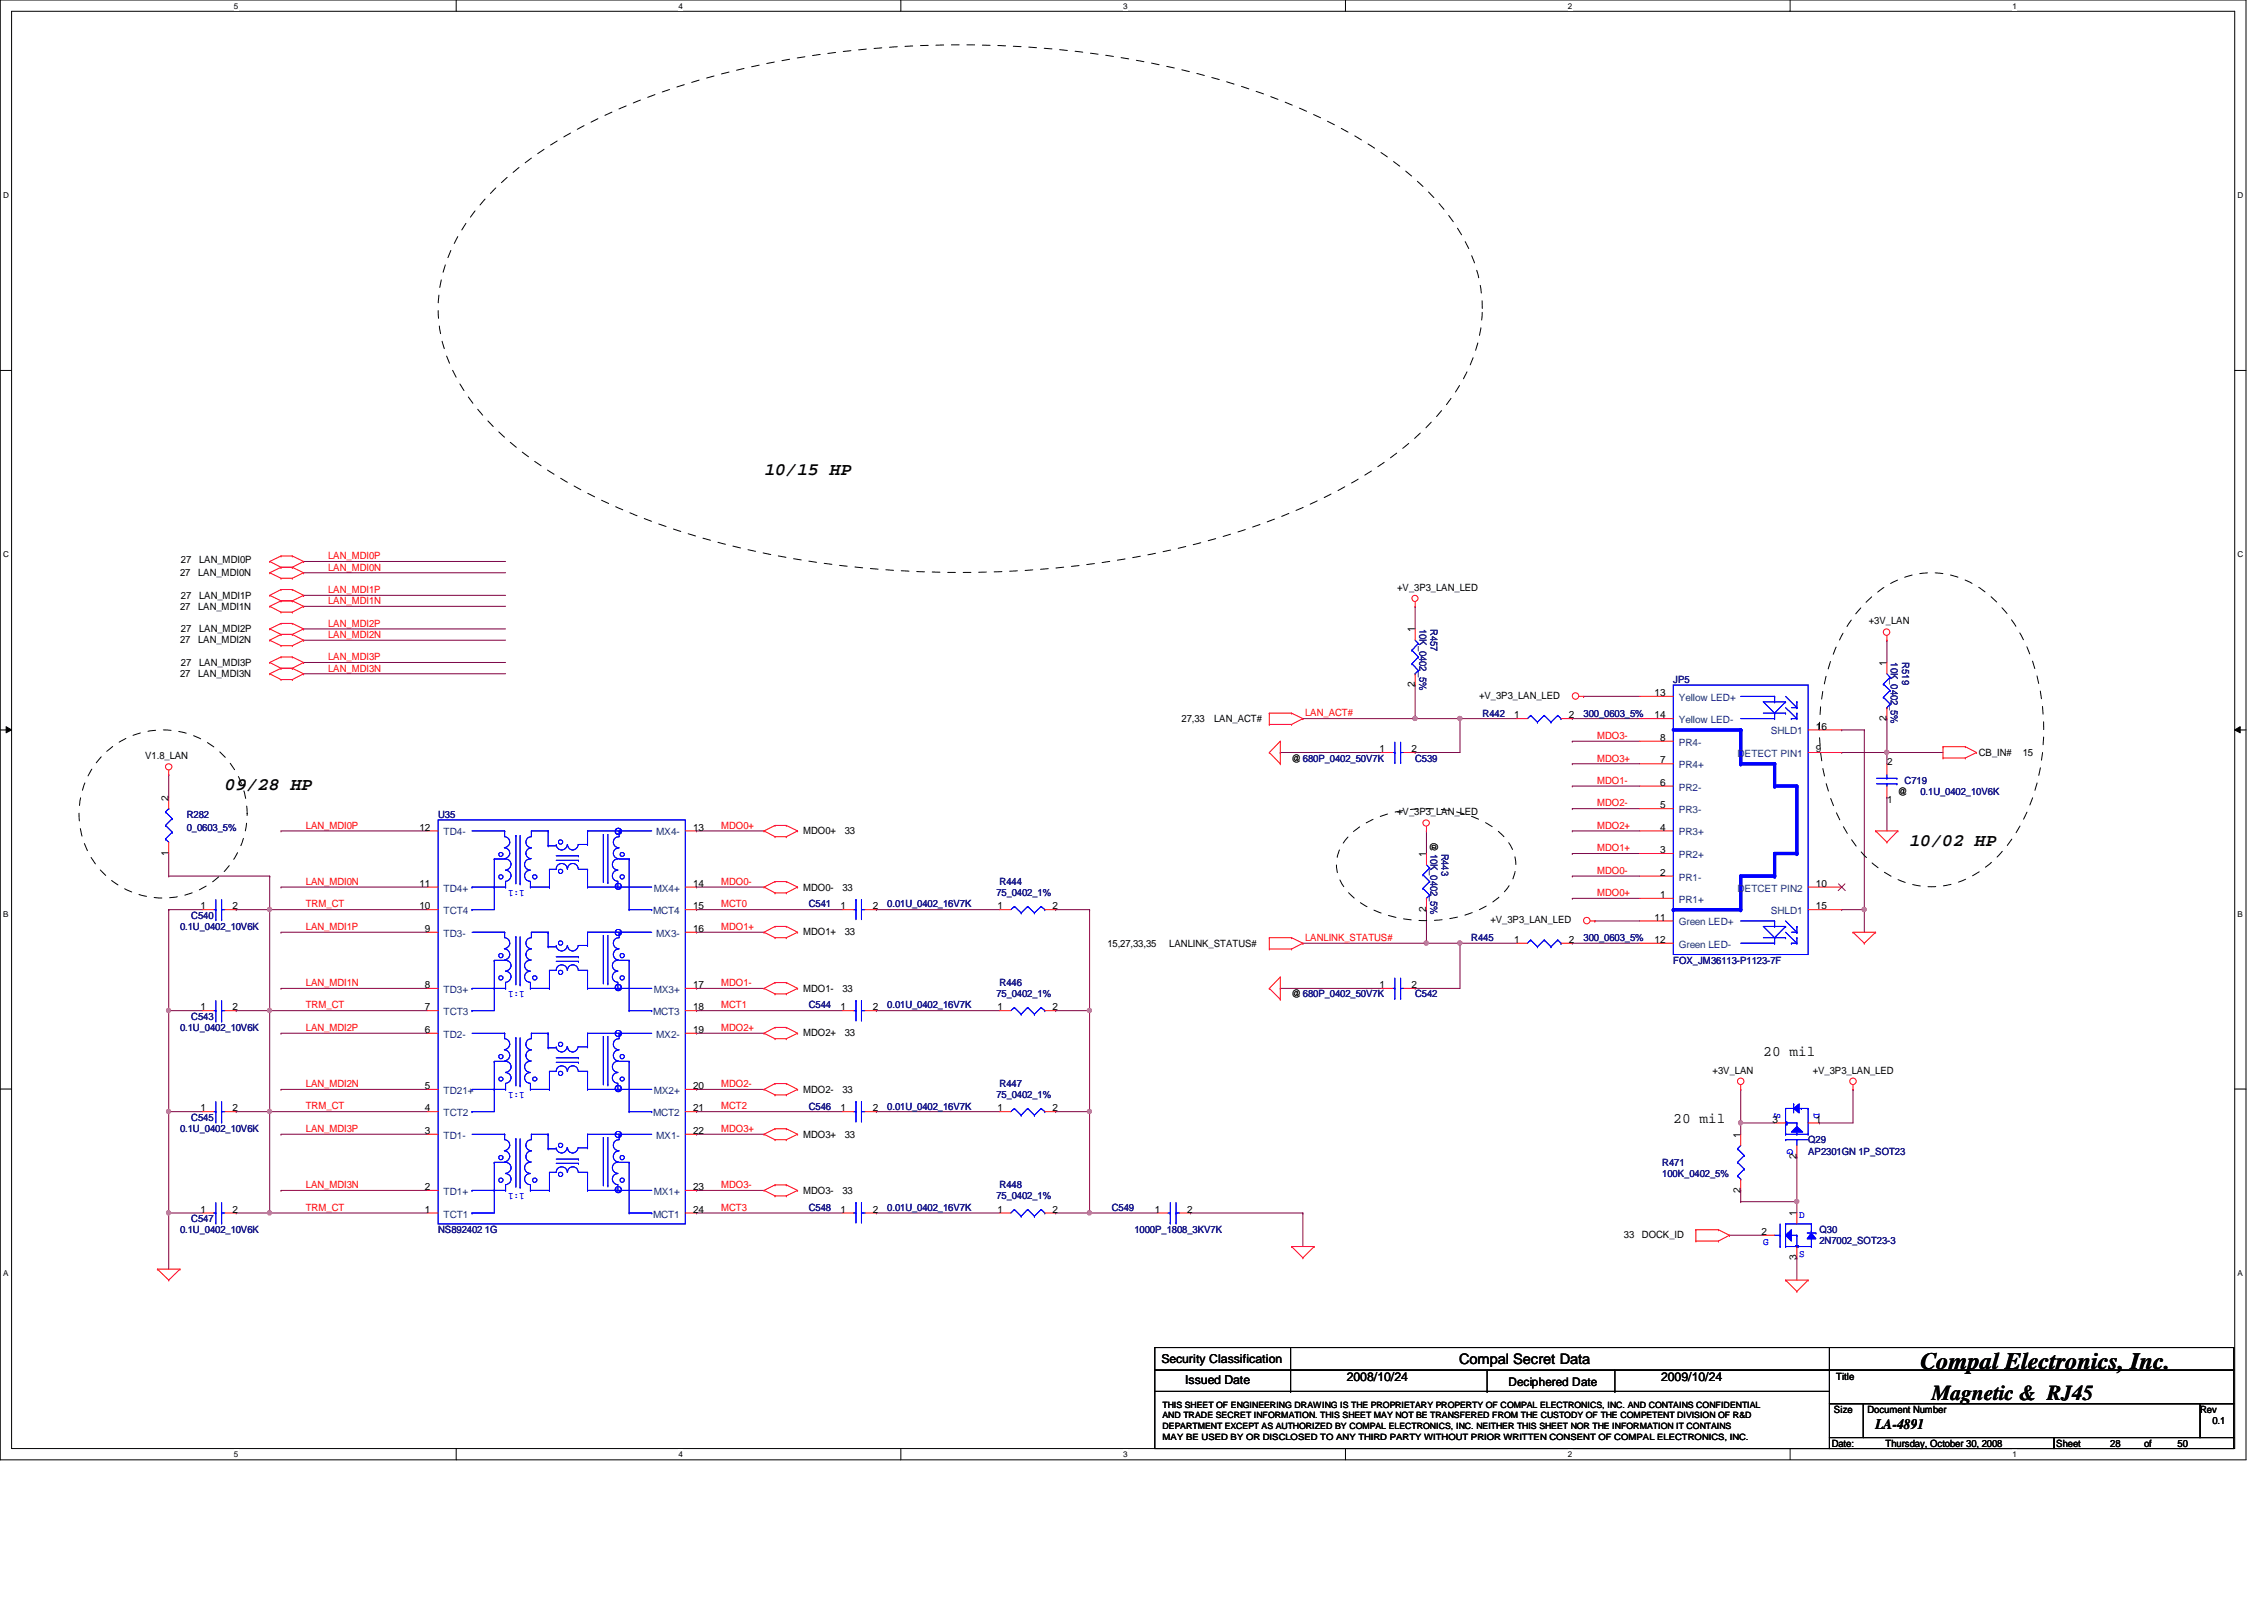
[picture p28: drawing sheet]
<svg xmlns="http://www.w3.org/2000/svg" width="297mm" height="210mm" viewBox="0 0 297 210" stroke-linecap="round" stroke-linejoin="round" font-family="sans-serif">
<defs><g id="words">
<text font-size="3.1" x="252" y="179.6">Compal Electronics, Inc.</text>
<text font-size="2.8" x="253.4" y="183.7">Magnetic &amp; RJ45</text>
<g font-size="2.3">
<text x="100.2" y="62.4">10/15 HP</text>
<text x="29.5" y="103.6">09/28 HP</text>
<text x="250.5" y="111">10/02 HP</text>
</g>
<g font-size="1.9">
<text x="231.3" y="138.5">20 mil</text>
<text x="219.5" y="147.3">20 mil</text>
<text x="191.4" y="178.9">Compal Secret Data</text>
<text x="246.1" y="187.4">LA-4891</text>
</g>
<g font-size="1.6">
<text x="152.4" y="178.8">Security Classification</text>
<text x="155.5" y="181.6">Issued Date</text>
<text x="176.7" y="181.2">2008/10/24</text>
<text x="197.9" y="181.8">Deciphered Date</text>
<text x="217.9" y="181.2">2009/10/24</text>
</g>
<g font-size="1.3">
<text x="23.6" y="75.6">27</text>
<text x="23.7" y="73.8">27</text>
<text x="26" y="75.6">LAN_MDI0N</text>
<text x="26.1" y="73.8">LAN_MDI0P</text>
<text x="183.3" y="77.5">+V_3P3_LAN_LED</text>
<text x="23.6" y="80">27</text>
<text x="23.7" y="78.5">27</text>
<text x="23.7" y="83">27</text>
<text x="26" y="80">LAN_MDI1N</text>
<text x="26.1" y="78.5">LAN_MDI1P</text>
<text x="26.1" y="83">LAN_MDI2P</text>
<text x="185.6" y="83" transform="rotate(-90 185.6 83)">1</text>
<text x="245.2" y="81.9">+3V_LAN</text>
<text x="23.6" y="84.4">27</text>
<text x="23.6" y="88.9">27</text>
<text x="23.7" y="87.4">27</text>
<text x="26" y="84.4">LAN_MDI2N</text>
<text x="26" y="88.9">LAN_MDI3N</text>
<text x="26.1" y="87.4">LAN_MDI3P</text>
<text x="247.5" y="87.4" transform="rotate(-90 247.5 87.4)">1</text>
<text x="155" y="94.7">27,33</text>
<text x="159.3" y="94.7">LAN_ACT#</text>
<text x="185.6" y="90.2" transform="rotate(-90 185.6 90.2)">2</text>
<text x="194.1" y="91.7">+V_3P3_LAN_LED</text>
<text x="198.7" y="94.2">1</text>
<text x="205.8" y="94.2">2</text>
<text x="217.1" y="94.2">14</text>
<text x="217.1" y="91.3">13</text>
<text x="238.2" y="95.7">16</text>
<text x="247.5" y="94.6" transform="rotate(-90 247.5 94.6)">2</text>
<text x="19" y="99.6">V1.8_LAN</text>
<text x="169.5" y="99.9">@680P_0402_50V7K</text>
<text x="181" y="98.7">1</text>
<text x="185.2" y="98.7">2</text>
<text x="217.8" y="100.2">7</text>
<text x="217.8" y="97.2">8</text>
<text x="238.2" y="98.7">9</text>
<text x="247.6" y="100.3">2</text>
<text x="259.6" y="99.1">CB_IN#</text>
<text x="265.4" y="99.1">15</text>
<text x="22.1" y="105.1" transform="rotate(-90 22.1 105.1)">2</text>
<text x="183.3" y="107">+V_3P3_LAN_LED</text>
<text x="217.8" y="106">5</text>
<text x="217.8" y="103.1">6</text>
<text x="247.6" y="105.3">1</text>
<text x="249" y="104.3">@</text>
<text x="22.1" y="112.3" transform="rotate(-90 22.1 112.3)">1</text>
<text x="55" y="109">12</text>
<text x="90.9" y="109">13</text>
<text x="105.4" y="109.5">MDO0+</text>
<text x="110.8" y="109.5">33</text>
<text x="187.1" y="112.4" transform="rotate(-90 187.1 112.4)">1</text>
<text x="187.7" y="110.5" transform="rotate(90 187.7 110.5)">@10K_0402_5%</text>
<text x="217.8" y="111.9">3</text>
<text x="217.8" y="109">4</text>
<text x="26.3" y="119.3">1</text>
<text x="30.5" y="119.3">2</text>
<text x="55" y="119.3">10</text>
<text x="55" y="116.3">11</text>
<text x="90.9" y="116.3">14</text>
<text x="90.9" y="119.3">15</text>
<text x="105.4" y="116.8">MDO0-</text>
<text x="110.3" y="119.3">1</text>
<text x="110.5" y="116.8">33</text>
<text x="114.5" y="119.3">2</text>
<text x="130.9" y="119.3">1</text>
<text x="138.1" y="119.3">2</text>
<text x="187.1" y="119.6" transform="rotate(-90 187.1 119.6)">2</text>
<text x="217.8" y="114.9">2</text>
<text x="217.8" y="117.8">1</text>
<text x="238.2" y="119.3">15</text>
<text x="238.2" y="116.3">10</text>
<text x="55.7" y="122.3">9</text>
<text x="90.9" y="122.3">16</text>
<text x="105.4" y="122.7">MDO1+</text>
<text x="110.8" y="122.7">33</text>
<text x="145.3" y="124.2">15,27,33,35</text>
<text x="153.4" y="124.2">LANLINK_STATUS#</text>
<text x="195.5" y="121.1">+V_3P3_LAN_LED</text>
<text x="198.7" y="123.7">1</text>
<text x="205.8" y="123.7">2</text>
<text x="217.1" y="123.7">12</text>
<text x="217.1" y="120.8">11</text>
<text x="55.7" y="129.6">8</text>
<text x="90.9" y="129.6">17</text>
<text x="105.4" y="130.1">MDO1-</text>
<text x="110.5" y="130.1">33</text>
<text x="169.5" y="130.9">@680P_0402_50V7K</text>
<text x="181" y="129.6">1</text>
<text x="185.2" y="129.6">2</text>
<text x="26.3" y="132.5">1</text>
<text x="30.5" y="132.5">2</text>
<text x="55.7" y="135.5">6</text>
<text x="55.7" y="132.5">7</text>
<text x="90.9" y="132.5">18</text>
<text x="90.9" y="135.5">19</text>
<text x="105.4" y="136">MDO2+</text>
<text x="110.3" y="132.5">1</text>
<text x="110.8" y="136">33</text>
<text x="114.5" y="132.5">2</text>
<text x="130.9" y="132.5">1</text>
<text x="138.1" y="132.5">2</text>
<text x="55.7" y="142.9">5</text>
<text x="90.9" y="142.9">20</text>
<text x="105.4" y="143.3">MDO2-</text>
<text x="110.5" y="143.3">33</text>
<text x="224.7" y="140.8">+3V_LAN</text>
<text x="237.8" y="140.8">+V_3P3_LAN_LED</text>
<text x="26.3" y="145.8">1</text>
<text x="30.5" y="145.8">2</text>
<text x="55.7" y="148.8">3</text>
<text x="55.7" y="145.8">4</text>
<text x="90.9" y="145.8">21</text>
<text x="90.9" y="148.8">22</text>
<text x="105.4" y="149.3">MDO3+</text>
<text x="110.3" y="145.8">1</text>
<text x="110.8" y="149.3">33</text>
<text x="114.5" y="145.8">2</text>
<text x="130.9" y="145.8">1</text>
<text x="138.1" y="145.8">2</text>
<text x="228.3" y="149.3" transform="rotate(-90 228.3 149.3)">1</text>
<text x="232.5" y="147.3">3</text>
<text x="238.2" y="147.3">1</text>
<text x="235.7" y="152.1" transform="rotate(-90 235.7 152.1)">2</text>
<text x="26.3" y="159.1">1</text>
<text x="30.5" y="159.1">2</text>
<text x="55.7" y="159.1">1</text>
<text x="55.7" y="156.1">2</text>
<text x="90.9" y="156.1">23</text>
<text x="90.9" y="159.1">24</text>
<text x="105.4" y="156.6">MDO3-</text>
<text x="110.3" y="159.1">1</text>
<text x="110.5" y="156.6">33</text>
<text x="114.5" y="159.1">2</text>
<text x="130.9" y="159.1">1</text>
<text x="138.1" y="159.1">2</text>
<text x="151.5" y="159.1">1</text>
<text x="155.7" y="159.1">2</text>
<text x="228.3" y="156.5" transform="rotate(-90 228.3 156.5)">2</text>
<text x="235.7" y="159.6" transform="rotate(-90 235.7 159.6)">1</text>
<text x="213.1" y="162.3">33</text>
<text x="215.4" y="162.3">DOCK_ID</text>
<text x="231.1" y="162">2</text>
<text x="235.7" y="165.3" transform="rotate(-90 235.7 165.3)">3</text>
<text x="240.6" y="185.3">Size</text>
<text x="240.9" y="181.1">Title</text>
<text x="245" y="185.3">Document Number</text>
<text x="288.7" y="185.3">Rev</text>
<text x="240.3" y="189.8">Date:</text>
<text x="247.4" y="189.8">Thursday, October 30, 2008</text>
<text x="269.8" y="189.8">Sheet</text>
<text x="276.9" y="189.8">28</text>
<text x="281.3" y="189.8">of</text>
<text x="285.7" y="189.8">50</text>
<text x="290.3" y="186.8">0.1</text>
</g>
<g font-size="1.3" fill="#f00">
<text x="43" y="74.8">LAN_MDI0N</text>
<text x="43" y="77.8">LAN_MDI1P</text>
<text x="43" y="73.4">LAN_MDI0P</text>
<text x="43" y="79.2">LAN_MDI1N</text>
<text x="43" y="82.2">LAN_MDI2P</text>
<text x="43" y="83.7">LAN_MDI2N</text>
<text x="43" y="86.6">LAN_MDI3P</text>
<text x="43" y="88.1">LAN_MDI3N</text>
<text x="171.2" y="94">LAN_ACT#</text>
<text x="209.5" y="99.9">MDO3+</text>
<text x="209.5" y="96.9">MDO3-</text>
<text x="209.5" y="102.8">MDO1-</text>
<text x="209.5" y="105.8">MDO2-</text>
<text x="40.1" y="108.7">LAN_MDI0P</text>
<text x="94.6" y="108.7">MDO0+</text>
<text x="209.5" y="111.7">MDO1+</text>
<text x="209.5" y="108.7">MDO2+</text>
<text x="40.1" y="119">TRM_CT</text>
<text x="40.1" y="116.1">LAN_MDI0N</text>
<text x="94.6" y="119">MCT0</text>
<text x="94.6" y="116.1">MDO0-</text>
<text x="209.5" y="117.6">MDO0+</text>
<text x="209.5" y="114.6">MDO0-</text>
<text x="40.1" y="122">LAN_MDI1P</text>
<text x="94.6" y="122">MDO1+</text>
<text x="171.2" y="123.4">LANLINK_STATUS#</text>
<text x="40.1" y="129.4">LAN_MDI1N</text>
<text x="94.6" y="129.4">MDO1-</text>
<text x="40.1" y="132.3">TRM_CT</text>
<text x="40.1" y="135.3">LAN_MDI2P</text>
<text x="94.6" y="132.3">MCT1</text>
<text x="94.6" y="135.3">MDO2+</text>
<text x="40.1" y="142.6">LAN_MDI2N</text>
<text x="94.6" y="142.6">MDO2-</text>
<text x="40.1" y="145.5">TRM_CT</text>
<text x="40.1" y="148.5">LAN_MDI3P</text>
<text x="94.6" y="145.5">MCT2</text>
<text x="94.6" y="148.5">MDO3+</text>
<text x="40.1" y="155.9">LAN_MDI3N</text>
<text x="94.6" y="155.9">MDO3-</text>
<text x="40.1" y="158.8">TRM_CT</text>
<text x="94.6" y="158.8">MCT3</text>
</g>
<g font-size="1.3" fill="#000080">
<text x="186.2" y="82.5" transform="rotate(90 186.2 82.5)">10K_0402_5%</text>
<text x="187.7" y="82.5" transform="rotate(90 187.7 82.5)">R457</text>
<text x="219.5" y="89.6">JP5</text>
<text x="248.1" y="86.9" transform="rotate(90 248.1 86.9)">10K_0402_5%</text>
<text x="249.6" y="86.9" transform="rotate(90 249.6 86.9)">R519</text>
<text x="194.5" y="94">R442</text>
<text x="207.8" y="94">300_0603_5%</text>
<text x="185.7" y="99.9">C539</text>
<text x="24.5" y="107.3">R282</text>
<text x="57.5" y="107.3">U35</text>
<text x="249.9" y="102.8">C719</text>
<text x="252" y="104.3">0.1U_0402_10V6K</text>
<text x="24.5" y="109.1">0_0603_5%</text>
<text x="189.1" y="112" transform="rotate(90 189.1 112)">R443</text>
<text x="106.1" y="119">C541</text>
<text x="116.4" y="119">0.01U_0402_16V7K</text>
<text x="130.7" y="117.6">75_0402_1%</text>
<text x="131.1" y="116.1">R444</text>
<text x="23.6" y="122">0.1U_0402_10V6K</text>
<text x="25.1" y="120.5">C540</text>
<text x="193" y="123.5">R445</text>
<text x="207.8" y="123.5">300_0603_5%</text>
<text x="130.7" y="130.9">75_0402_1%</text>
<text x="131.1" y="129.4">R446</text>
<text x="185.7" y="130.9">C542</text>
<text x="219.5" y="126.4">FOX_JM36113-P1123-7F</text>
<text x="23.6" y="135.3">0.1U_0402_10V6K</text>
<text x="25.1" y="133.8">C543</text>
<text x="106.1" y="132.3">C544</text>
<text x="116.4" y="132.3">0.01U_0402_16V7K</text>
<text x="131.1" y="142.6">R447</text>
<text x="23.6" y="148.5">0.1U_0402_10V6K</text>
<text x="25.1" y="147">C545</text>
<text x="106.1" y="145.6">C546</text>
<text x="116.4" y="145.6">0.01U_0402_16V7K</text>
<text x="130.7" y="144.1">75_0402_1%</text>
<text x="237.2" y="150">Q29</text>
<text x="131.1" y="155.9">R448</text>
<text x="218.1" y="153">R471</text>
<text x="218.1" y="154.4">100K_0402_5%</text>
<text x="237.2" y="151.5">AP2301GN 1P_SOT23</text>
<text x="23.6" y="161.8">0.1U_0402_10V6K</text>
<text x="25.1" y="160.3">C547</text>
<text x="57.5" y="161.8">NS892402 1G</text>
<text x="106.1" y="158.8">C548</text>
<text x="116.4" y="158.8">0.01U_0402_16V7K</text>
<text x="130.7" y="157.4">75_0402_1%</text>
<text x="145.9" y="158.8">C549</text>
<text x="148.8" y="161.8">1000P_1808_3KV7K</text>
<text x="238.7" y="161.8">Q30</text>
<text x="238.7" y="163.2">2N7002_SOT23-3</text>
</g>
<g font-size="1.3" fill="#004080">
<text x="220.3" y="94.9">Yellow LED-</text>
<text x="220.3" y="91.9">Yellow LED+</text>
<text x="220.3" y="100.8">PR4+</text>
<text x="220.3" y="97.8">PR4-</text>
<text x="228" y="99.3">DETECT PIN1</text>
<text x="232.3" y="96.4">SHLD1</text>
<text x="220.3" y="106.7">PR3-</text>
<text x="220.3" y="103.7">PR2-</text>
<text x="58.2" y="109.6">TD4-</text>
<text x="86.1" y="109.6">MX4-</text>
<text x="220.3" y="112.6">PR2+</text>
<text x="220.3" y="109.6">PR3+</text>
<text x="58.2" y="119.9">TCT4</text>
<text x="58.2" y="117">TD4+</text>
<text x="85.7" y="119.9">MCT4</text>
<text x="85.8" y="117">MX4+</text>
<text x="220.3" y="115.5">PR1-</text>
<text x="220.3" y="118.4">PR1+</text>
<text x="228" y="117">DETCET PIN2</text>
<text x="232.3" y="119.9">SHLD1</text>
<text x="58.2" y="122.9">TD3-</text>
<text x="86.1" y="122.9">MX3-</text>
<text x="220.3" y="124.3">Green LED-</text>
<text x="220.3" y="121.4">Green LED+</text>
<text x="58.2" y="130.3">TD3+</text>
<text x="85.8" y="130.3">MX3+</text>
<text x="58.2" y="136.1">TD2-</text>
<text x="58.2" y="133.2">TCT3</text>
<text x="85.7" y="133.2">MCT3</text>
<text x="86.1" y="136.1">MX2-</text>
<text x="58.2" y="143.5">TD21+</text>
<text x="85.8" y="143.5">MX2+</text>
<text x="58.2" y="149.4">TD1-</text>
<text x="58.2" y="146.4">TCT2</text>
<text x="85.7" y="146.4">MCT2</text>
<text x="86.1" y="149.4">MX1-</text>
<text x="58.2" y="159.7">TCT1</text>
<text x="58.2" y="156.8">TD1+</text>
<text x="85.7" y="159.7">MCT1</text>
<text x="85.8" y="156.8">MX1+</text>
</g>
<g font-size="1.3" fill="#00f">
<text x="68.8" y="116.8" transform="rotate(180 68.8 116.8)">1:1</text>
<text x="68.8" y="130" transform="rotate(180 68.8 130)">1:1</text>
<text x="68.8" y="143.3" transform="rotate(180 68.8 143.3)">1:1</text>
<text x="232.8" y="146" transform="rotate(90 232.8 146)">S</text>
<text x="238" y="146" transform="rotate(90 238 146)">D</text>
<text x="234.5" y="150.7" transform="rotate(90 234.5 150.7)">G</text>
<text x="68.8" y="156.5" transform="rotate(180 68.8 156.5)">1:1</text>
<text x="236" y="159.7">D</text>
<text x="231.3" y="163.3">G</text>
<text x="236" y="164.9">S</text>
</g>
<g font-size="1.1">
<text x="30.7" y="1.1">5</text>
<text x="89" y="1.1">4</text>
<text x="147.4" y="1.1">3</text>
<text x="205.7" y="1.1">2</text>
<text x="264" y="1.1">1</text>
<text x=".4" y="26">D</text>
<text x="293.6" y="26">D</text>
<text x=".4" y="73.1">C</text>
<text x="293.6" y="73.1">C</text>
<text x=".4" y="120.3">B</text>
<text x="293.6" y="120.3">B</text>
<text x=".4" y="167.4">A</text>
<text x="293.6" y="167.4">A</text>
<text x="152.5" y="184.7">THIS SHEET OF ENGINEERING DRAWING IS THE PROPRIETARY PROPERTY OF COMPAL ELECTRONICS, INC. AND CONTAINS CONFIDENTIAL</text>
<text x="30.7" y="191.2">5</text>
<text x="89" y="191.2">4</text>
<text x="147.4" y="191.2">3</text>
<text x="152.5" y="187.5">DEPARTMENT EXCEPT AS AUTHORIZED BY COMPAL ELECTRONICS, INC. NEITHER THIS SHEET NOR THE INFORMATION IT CONTAINS</text>
<text x="152.5" y="188.8">MAY BE USED BY OR DISCLOSED TO ANY THIRD PARTY WITHOUT PRIOR WRITTEN CONSENT OF COMPAL ELECTRONICS, INC.</text>
<text x="152.5" y="186.1">AND TRADE SECRET INFORMATION. THIS SHEET MAY NOT BE TRANSFERED FROM THE CUSTODY OF THE COMPETENT DIVISION OF R&amp;D</text>
<text x="205.7" y="191.2">2</text>
<text x="264" y="191.2">1</text>
</g>
</g></defs>
<path d="M0 0h294.7v191.5h-294.7zM1.5 1.5h291.7v188.5h-291.7z" fill="none" stroke="#000" stroke-width=".13"/>
<g fill="#fff">
<path d="M30.7 .2h.6v1.2h-.6z"/>
<path d="M30.7 190.2h.6v1.2h-.6z"/>
</g>
<path d="M59.9 0v1.5M59.9 190v1.5" fill="none" stroke="#000" stroke-width=".13"/>
<g fill="#fff">
<path d="M89 .2h.6v1.2h-.6z"/>
<path d="M89 190.2h.6v1.2h-.6z"/>
</g>
<path d="M118.2 0v1.5M118.2 190v1.5" fill="none" stroke="#000" stroke-width=".13"/>
<g fill="#fff">
<path d="M147.4 .2h.6v1.2h-.6z"/>
<path d="M147.4 190.2h.6v1.2h-.6z"/>
</g>
<path d="M176.5 0v1.5M176.5 190v1.5" fill="none" stroke="#000" stroke-width=".13"/>
<g fill="#fff">
<path d="M205.7 .2h.6v1.2h-.6z"/>
<path d="M205.7 190.2h.6v1.2h-.6z"/>
</g>
<path d="M234.9 0v1.5M234.9 190v1.5" fill="none" stroke="#000" stroke-width=".13"/>
<g fill="#fff">
<path d="M264 .2h.6v1.2h-.6z"/>
<path d="M264 190.2h.6v1.2h-.6z"/>
<path d="M.4 25h.8v1.2h-.8z"/>
<path d="M293.6 25h.7v1.2h-.7z"/>
<path d="M.4 72.1h.8v1.2h-.8z"/>
<path d="M293.6 72.1h.7v1.2h-.7z"/>
</g>
<path d="M0 48.6h1.5M293.2 48.6h1.5" fill="none" stroke="#000" stroke-width=".13"/>
<g fill="#fff">
<path d="M.4 119.3h.7v1.2h-.7z"/>
<path d="M293.6 119.3h.7v1.2h-.7z"/>
</g>
<path d="M0 95.8h1.5M.8 95.3l.7 .5-.7 .3zM293.2 95.8l.7-.5v.8zM293.2 95.8h1.5" fill="none" stroke="#000" stroke-width=".13"/>
<path d="M.8 95.3l.7 .5-.7 .3zM293.2 95.8l.7-.5v.8z" fill="#000"/>
<g fill="#fff">
<path d="M.4 166.4h.7v1.2h-.7z"/>
<path d="M293.6 166.4h.7v1.2h-.7z"/>
</g>
<path d="M0 142.9h1.5M293.2 142.9h1.5" fill="none" stroke="#000" stroke-width=".13"/>
<path d="M22.1 119.3h.1M22.1 119.3v26.5M22.1 132.6h.1M22.1 159.1h.1M22.1 159.1v7.4M22.1 159.1h4.5" fill="none" stroke="#800040" stroke-width=".13"/>
<circle cx="22.1" cy="132.6" r=".29" fill="#f0f"/>
<circle cx="22.1" cy="132.6" r=".29" fill="none" stroke="#f0f" stroke-width=".13"/>
<path d="M22.1 145.8h.1M22.1 145.8v13.3" fill="none" stroke="#800040" stroke-width=".13"/>
<circle cx="22.1" cy="159.1" r=".29" fill="#f0f"/>
<circle cx="22.1" cy="159.1" r=".29" fill="none" stroke="#f0f" stroke-width=".13"/>
<circle cx="22.1" cy="145.8" r=".29" fill="#f0f"/>
<circle cx="22.1" cy="145.8" r=".29" fill="none" stroke="#f0f" stroke-width=".13"/>
<path d="M22.1 119.3h.1M22.1 119.3h4.5M22.1 132.6h.1M22.1 132.6h4.5M22.1 145.8h.1M22.1 145.8h4.5M35.4 159.1h.1M35.4 159.1h20.6" fill="none" stroke="#800040" stroke-width=".13"/>
<circle cx="35.4" cy="159.1" r=".29" fill="#f0f"/>
<circle cx="35.4" cy="159.1" r=".29" fill="none" stroke="#f0f" stroke-width=".13"/>
<g fill="none" stroke="#800040" stroke-width=".13">
<path d="M185.7 98.7h.1M185.7 94.3h.1M185.7 94.3h5.9M191.6 94.3h.1M191.6 94.3v4.4h-5.9M241.6 95.8h.1M241.6 95.8h3M91.4 119.3h.1M91.4 119.3h19.1M35.4 132.6h.1M35.4 132.6h20.6M91.4 132.6h.1"/>
<path d="M91.4 132.6h19.1M35.4 145.8h.1M35.4 145.8h20.6M91.4 159.1h.1M91.4 145.8h.1M91.4 145.8h19.1M91.4 159.1h19.1"/>
</g>
<circle cx="185.6" cy="94.2" r=".29" fill="#f0f"/>
<circle cx="185.6" cy="94.2" r=".29" fill="none" stroke="#f0f" stroke-width=".13"/>
<g fill="none" stroke="#800040" stroke-width=".13">
<path d="M168 98.7h.1M168 98.7h13.3M206.3 94.3h.1M206.3 94.3h8.8M207.8 91.4h.1M207.8 91.4h7.3M206.3 112h.1M206.3 103.1h.1M206.3 117.9h.1M206.3 114.9h.1M206.3 112h8.8M206.3 103.1h8.8"/>
<path d="M206.3 117.9h8.8M206.3 114.9h8.8M244.6 119.3h.1M244.6 119.3v3"/>
</g>
<circle cx="244.6" cy="119.3" r=".29" fill="#f0f"/>
<circle cx="244.6" cy="119.3" r=".29" fill="none" stroke="#f0f" stroke-width=".13"/>
<path d="M191.6 94.3h.1M191.6 94.3h7.3M244.6 95.8h.1M244.6 95.8v23.5h-3M241.6 119.3h.1" fill="none" stroke="#800040" stroke-width=".13"/>
<circle cx="191.5" cy="94.2" r=".29" fill="#f0f"/>
<circle cx="191.5" cy="94.2" r=".29" fill="none" stroke="#f0f" stroke-width=".13"/>
<path d="M206.3 97.2h.1M206.3 97.2h8.8M206.3 106.1h.1M206.3 109h.1M206.3 100.2h.1M206.3 106.1h8.8M206.3 109h8.8M206.3 100.2h8.8M143 159.1h.1M143 145.8h.1M143 159.1h8.8M143 145.8v13.3" fill="none" stroke="#800040" stroke-width=".13"/>
<circle cx="142.9" cy="159.1" r=".29" fill="#f0f"/>
<circle cx="142.9" cy="159.1" r=".29" fill="none" stroke="#f0f" stroke-width=".13"/>
<circle cx="142.9" cy="145.8" r=".29" fill="#f0f"/>
<circle cx="142.9" cy="145.8" r=".29" fill="none" stroke="#f0f" stroke-width=".13"/>
<g fill="none" stroke="#800040" stroke-width=".13">
<path d="M138.5 119.3h.1M138.5 119.3h4.5M143 119.3h.1M143 119.3v26.5h-4.5M138.5 132.6h.1M138.5 132.6h4.5M143 132.6h.1M138.5 159.1h.1M138.5 145.8h.1M138.5 159.1h4.5M156.2 159.1h.1M156.2 159.1h14.7"/>
<path d="M170.9 159.1h.1M170.9 159.1v4.4"/>
</g>
<circle cx="142.9" cy="132.6" r=".29" fill="#f0f"/>
<circle cx="142.9" cy="132.6" r=".29" fill="none" stroke="#f0f" stroke-width=".13"/>
<g fill="none" stroke="#800040" stroke-width=".13">
<path d="M115 119.3h.1M115 119.3h16.1M115 132.6h.1M115 132.6h16.1M168 129.7h.1M168 129.7h13.3M191.6 123.7h.1M191.6 123.7h7.3M206.3 123.7h.1M206.3 123.7h8.8M115 145.8h.1M115 159.1h.1"/>
<path d="M115 145.8h16.1M115 159.1h16.1"/>
</g>
<circle cx="191.5" cy="123.7" r=".29" fill="#f0f"/>
<circle cx="191.5" cy="123.7" r=".29" fill="none" stroke="#f0f" stroke-width=".13"/>
<path d="M187.2 123.7h.1M187.2 123.7h4.4M191.6 123.7h.1M191.6 123.7v6M209.2 120.8h.1M209.2 120.8h5.9" fill="none" stroke="#800040" stroke-width=".13"/>
<circle cx="187.1" cy="123.7" r=".29" fill="#f0f"/>
<circle cx="187.1" cy="123.7" r=".29" fill="none" stroke="#f0f" stroke-width=".13"/>
<g fill="none" stroke="#800040" stroke-width=".13">
<path d="M185.7 79.5h.1M185.7 79.5v3M170.9 94.3h.1M185.7 89.9h.1M185.7 89.9v4.4h-14.8M35.4 119.3h.1M35.4 119.3h20.6M35.4 119.3v13.3M187.2 119.3h.1M187.2 109h.1M187.2 109v3M187.2 119.3v4.4h-16.3"/>
<path d="M35.4 132.6h.1M170.9 123.7h.1M185.7 129.7h.1M185.7 129.7h5.9"/>
</g>
<circle cx="35.4" cy="119.3" r=".29" fill="#f0f"/>
<circle cx="35.4" cy="119.3" r=".29" fill="none" stroke="#f0f" stroke-width=".13"/>
<circle cx="35.4" cy="132.6" r=".29" fill="#f0f"/>
<circle cx="35.4" cy="132.6" r=".29" fill="none" stroke="#f0f" stroke-width=".13"/>
<path d="M31 119.3h.1M31 119.3h4.4M31 132.6h.1M31 132.6h4.4v13.2M35.4 145.8h.1" fill="none" stroke="#800040" stroke-width=".13"/>
<circle cx="35.4" cy="145.8" r=".29" fill="#f0f"/>
<circle cx="35.4" cy="145.8" r=".29" fill="none" stroke="#f0f" stroke-width=".13"/>
<g fill="none" stroke="#800040" stroke-width=".13">
<path d="M247.6 98.7h.1M247.6 98.7h7.3M247.6 98.7v1.5M22.1 101.6h.1M22.1 114.9h.1M22.1 101.6v3M22.1 112v2.9M22.1 114.9h13.3M35.4 114.9h.1M35.4 119.3h.1M35.4 114.9v4.4M31 159.1h.1"/>
<path d="M31 145.8h.1M31 159.1h4.4M31 145.8h4.4v13.3M35.4 159.1h.1"/>
</g>
<circle cx="247.5" cy="98.7" r=".29" fill="#f0f"/>
<circle cx="247.5" cy="98.7" r=".29" fill="none" stroke="#f0f" stroke-width=".13"/>
<g fill="none" stroke="#800040" stroke-width=".13">
<path d="M39.8 75.1h.1M39.8 78.1h.1M39.8 79.5h.1M39.8 73.7h.1M39.8 75.1h26.5M39.8 78.1h26.5M39.8 79.5h26.5M39.8 73.7h26.5M39.8 82.5h.1M39.8 84h.1M39.8 86.9h.1M39.8 88.4h.1"/>
<path d="M39.8 82.5h26.5M39.8 84h26.5M39.8 86.9h26.5M39.8 88.4h26.5M241.6 98.7h.1M247.6 84h.1M247.6 94.3h.1M247.6 84v2.9M247.6 94.3v4.4h-6M36.9 109h.1M36.9 116.4h.1M36.9 109h19.1"/>
<path d="M36.9 116.4h19.1M247.6 104.6h.1M247.6 104.6v4.4M36.9 122.3h.1M36.9 129.7h.1M36.9 135.6h.1M36.9 122.3h19.1M36.9 129.7h19.1M36.9 135.6h19.1M36.9 142.9h.1M36.9 148.8h.1M36.9 156.2h.1"/>
<path d="M36.9 142.9h19.1M36.9 148.8h19.1M36.9 156.2h19.1M228.4 156.2h.1M228.4 157.6h.1M228.4 156.2v1.4M228.4 157.6h7.4M235.8 157.6h.1M235.8 157.6v1.5"/>
</g>
<circle cx="235.7" cy="157.6" r=".29" fill="#f0f"/>
<circle cx="235.7" cy="157.6" r=".29" fill="none" stroke="#f0f" stroke-width=".13"/>
<path d="M228.4 147.3h.1M228.4 147.3v1.5M228.4 147.3h4.4M235.8 165h.1M235.8 165v2.9" fill="none" stroke="#800040" stroke-width=".13"/>
<circle cx="228.4" cy="147.3" r=".29" fill="#f0f"/>
<circle cx="228.4" cy="147.3" r=".29" fill="none" stroke="#f0f" stroke-width=".13"/>
<g fill="none" stroke="#800040" stroke-width=".13">
<path d="M91.4 109h.1M91.4 116.4h.1M91.4 109h8.8M91.4 116.4h8.8M91.4 122.3h.1M91.4 135.6h.1M91.4 129.7h.1M91.4 122.3h8.8M91.4 135.6h8.8M91.4 129.7h8.8M91.4 156.2h.1M91.4 148.8h.1"/>
<path d="M91.4 142.9h.1M91.4 156.2h8.8M91.4 148.8h8.8M91.4 142.9h8.8M228.4 142.9h.1M228.4 142.9v4.4M235.8 151.8h.1M235.8 151.8v5.8M238.7 147.3h.1M243.1 142.9h.1M243.1 142.9v4.4h-4.4M226.9 162.1h.1"/>
<path d="M226.9 162.1h4.4"/>
</g>
<g fill="none" stroke="#f00" stroke-width=".13">
<path d="M35.4 73.7h.1M35.4 75.1h.1M35.4 78.1h.1M35.4 79.5h.1M35.4 73.7l1.5 .7M35.4 75.1l1.5 .8M35.4 78.1l1.5 .7M35.4 79.5l1.5 .8M36.9 74.4h.1M36.9 72.9h.1M36.9 75.9h.1M36.9 77.3h.1"/>
<path d="M36.9 78.8h.1M36.9 74.4h1.5M36.9 72.9l-1.5 .8M36.9 72.9h1.5M36.9 74.4l-1.5 .7M36.9 75.9h1.5M36.9 77.3h1.5M36.9 77.3l-1.5 .8M36.9 78.8h1.5M36.9 78.8l-1.5 .7M38.4 74.4h.1M38.4 72.9h.1"/>
<path d="M38.4 75.9h.1M38.4 77.3h.1M38.4 78.8h.1M38.4 72.9l1.4 .8M38.4 74.4l1.4 .7M38.4 77.3l1.4 .8M38.4 78.8l1.4 .7M39.8 73.7h.1M39.8 75.1h.1M39.8 78.1h.1M39.8 79.5h.1M39.8 73.7l-1.4 .7"/>
<path d="M39.8 75.1l-1.4 .8M39.8 78.1l-1.4 .7M39.8 79.5l-1.4 .8M185.7 79.5h.1M185.7 79v.5M35.4 82.5h.1M35.4 84h.1M35.4 86.9h.1M35.4 88.4h.1M35.4 82.5l1.5 .7M35.4 84l1.5 .7M35.4 86.9l1.5 .8"/>
<path d="M35.4 88.4l1.5 .8M36.9 80.3h.1M36.9 81.8h.1M36.9 83.2h.1M36.9 84.7h.1M36.9 86.2h.1M36.9 87.7h.1M36.9 89.2h.1M36.9 80.3h1.5M36.9 81.8h1.5M36.9 81.8l-1.5 .7M36.9 83.2h1.5"/>
<path d="M36.9 83.2l-1.5 .8M36.9 84.7h1.5M36.9 86.2h1.5M36.9 86.2l-1.5 .7M36.9 87.7h1.5M36.9 87.7l-1.5 .7M36.9 89.2h1.5M38.4 80.3h.1M38.4 81.8h.1M38.4 83.2h.1M38.4 84.7h.1M38.4 86.2h.1"/>
<path d="M38.4 87.7h.1M38.4 89.2h.1M38.4 81.8l1.4 .7M38.4 83.2l1.4 .8M38.4 86.2l1.4 .7M38.4 87.7l1.4 .7M39.8 82.5h.1M39.8 84h.1M39.8 86.9h.1M39.8 88.4h.1M39.8 82.5l-1.4 .7M39.8 84l-1.4 .7"/>
<path d="M39.8 86.9l-1.4 .8M39.8 88.4l-1.4 .8M166.5 95h.1M166.5 93.6h.1M166.5 98.7h.1M166.5 93.6h3M166.5 95h3M166.5 93.6v1.4M166.5 98.7l1.5 1.5M168 97.2h.1M168 97.2v3M168 97.2l-1.5 1.5"/>
<path d="M169.5 93.6h.1M169.5 95h.1M169.5 93.6l1.4 .7M170.9 94.3h.1M170.9 94.3l-1.4 .7M185.7 82.5v1.5M185.7 88.4v1.5M198.9 94.3h1.5M204.8 94.3h1.5M207.2 91.4h.6M207.8 91.4h.1M247.6 84h.1"/>
<path d="M247.6 83.4v.6M247.6 86.9v1.5M247.6 92.8v1.5M254.9 98h.1M254.9 99.4h.1M254.9 98h2.9M254.9 98v1.4M254.9 99.4h2.9M257.8 98h.1M257.8 99.4h.1M257.8 98l1.5 .7M259.3 98.7h.1"/>
<path d="M259.3 98.7l-1.5 .7M22.1 101.6h.1M22.1 101v.6M26.6 119.3h1.4M29.5 119.3h1.5M56 109h1.5M56 119.3h1.5M56 116.4h1.5M89.9 109h1.5M89.9 119.3h1.5M89.9 116.4h1.5M100.2 109h.1"/>
<path d="M100.2 116.4h.1M100.2 109l1.5 .8M100.2 116.4l1.5 .7M101.7 108.3h.1M101.7 109.8h.1M101.7 115.7h.1M101.7 117.1h.1M101.7 108.3h1.5M101.7 108.3l-1.5 .7M101.7 109.8h1.5M101.7 115.7h1.5M101.7 115.7l-1.5 .7"/>
<path d="M101.7 117.1h1.5M103.2 108.3h.1M103.2 109.8h.1M103.2 115.7h.1M103.2 117.1h.1M103.2 108.3l1.4 .7M103.2 115.7l1.4 .7M104.6 109h.1M104.6 116.4h.1M104.6 109l-1.4 .8M104.6 116.4l-1.4 .7M168 100.2h.1"/>
<path d="M187.2 109h.1M187.2 108.4v.6M246.1 109h.1M246.1 109h2.9M246.1 109l1.5 1.5M247.6 110.5h.1M247.6 100.2v1.4M247.6 103.1v1.5M249 109h.1M249 109l-1.4 1.5M26.6 132.6h1.4M29.5 132.6h1.5"/>
<path d="M56 122.3h1.5M56 132.6h1.5M56 129.7h1.5M56 135.6h1.5M89.9 122.3h1.5M89.9 132.6h1.5M89.9 129.7h1.5M89.9 135.6h1.5M100.2 122.3h.1M100.2 135.6h.1M100.2 129.7h.1M100.2 122.3l1.5 .7"/>
<path d="M100.2 135.6l1.5 .7M100.2 129.7l1.5 .7M101.7 121.5h.1M101.7 123h.1M101.7 134.8h.1M101.7 136.3h.1M101.7 128.9h.1M101.7 130.4h.1M101.7 123h1.5M101.7 121.5h1.5M101.7 121.5l-1.5 .8M101.7 134.8h1.5"/>
<path d="M101.7 134.8l-1.5 .8M101.7 136.3h1.5M101.7 128.9h1.5M101.7 128.9l-1.5 .8M101.7 130.4h1.5M103.2 121.5h.1M103.2 123h.1M103.2 134.8h.1M103.2 136.3h.1M103.2 128.9h.1M103.2 130.4h.1M103.2 121.5l1.4 .8"/>
<path d="M103.2 134.8l1.4 .8M103.2 128.9l1.4 .8M104.6 122.3h.1M104.6 135.6h.1M104.6 129.7h.1M104.6 122.3l-1.4 .7M104.6 135.6l-1.4 .7M104.6 129.7l-1.4 .7M110.5 132.6h1.5M113.5 132.6h1.5M131.1 132.6h1.5M137.1 132.6h1.4"/>
<path d="M166.5 124.5h.1M166.5 123h.1M166.5 129.7h.1M166.5 123v1.5M166.5 123h3M166.5 124.5h3M166.5 129.7l1.5 1.4M168 131.1h.1M168 128.2h.1M168 128.2v2.9M168 128.2l-1.5 1.5M169.5 123h.1"/>
<path d="M169.5 124.5h.1M169.5 123l1.4 .7M170.9 123.7h.1M170.9 123.7l-1.4 .8M181.3 129.7h1.4M184.2 129.7h1.5M208.7 120.8h.5M209.2 120.8h.1M243.1 122.3h.1M243.1 122.3h3M243.1 122.3l1.5 1.4M244.6 123.7h.1"/>
<path d="M246.1 122.3h.1M246.1 122.3l-1.5 1.4M26.6 145.8h1.4M29.5 145.8h1.5M56 159.1h1.5M56 156.2h1.5M56 148.8h1.5M56 145.8h1.5M56 142.9h1.5M89.9 159.1h1.5M89.9 156.2h1.5M89.9 148.8h1.5"/>
<path d="M89.9 145.8h1.5M89.9 142.9h1.5M100.2 142.9h.1M100.2 156.2h.1M100.2 148.8h.1M100.2 142.9l1.5 .7M100.2 156.2l1.5 .7M100.2 148.8l1.5 .7M101.7 142.2h.1M101.7 143.6h.1M101.7 155.4h.1M101.7 156.9h.1"/>
<path d="M101.7 148.1h.1M101.7 149.5h.1M101.7 142.2h1.5M101.7 142.2l-1.5 .7M101.7 143.6h1.5M101.7 155.4h1.5M101.7 155.4l-1.5 .8M101.7 156.9h1.5M101.7 148.1h1.5M101.7 148.1l-1.5 .7M101.7 149.5h1.5M103.2 142.2h.1"/>
<path d="M103.2 143.6h.1M103.2 155.4h.1M103.2 156.9h.1M103.2 148.1h.1M103.2 149.5h.1M103.2 142.2l1.4 .7M103.2 155.4l1.4 .8M103.2 148.1l1.4 .7M104.6 142.9h.1M104.6 156.2h.1M104.6 148.8h.1M104.6 142.9l-1.4 .7"/>
<path d="M104.6 156.2l-1.4 .7M104.6 148.8l-1.4 .7M131.1 145.8h1.5M137.1 145.8h1.4M151.8 159.1h1.4M154.7 159.1h1.5M228.4 142.9h.1M228.4 142.3v.6M243.1 142.9h.1M243.1 142.3v.6M20.7 166.5h.1M20.7 166.5h2.9"/>
<path d="M20.7 166.5l1.4 1.4M22.1 167.9h.1M23.6 166.5h.1M23.6 166.5l-1.5 1.4M169.5 163.5h.1M169.5 163.5h2.9M169.5 163.5l1.4 1.5M170.9 165h.1M172.4 163.5h.1M172.4 163.5l-1.5 1.5M222.5 162.8h.1M222.5 161.3h.1"/>
<path d="M222.5 161.3h3M222.5 162.8h3M222.5 161.3v1.5M225.5 161.3h.1M225.5 162.8h.1M225.5 161.3l1.4 .8M226.9 162.1h.1M226.9 162.1l-1.4 .7M234.3 167.9h.1M234.3 167.9h2.9M234.3 167.9l1.5 1.5M235.8 169.4h.1"/>
<path d="M237.2 167.9h.1M237.2 167.9l-1.4 1.5"/>
<circle cx="185.6" cy="78.5" r=".4"/>
<circle cx="206.7" cy="91.3" r=".43"/>
<circle cx="247.5" cy="82.9" r=".43"/>
<circle cx="22.1" cy="100.6" r=".42"/>
<circle cx="187.1" cy="108" r=".42"/>
<circle cx="208.2" cy="120.8" r=".43"/>
<circle cx="228.4" cy="141.9" r=".43"/>
<circle cx="243.1" cy="141.9" r=".43"/>
</g>
<g fill="none" stroke="#000" stroke-width=".13">
<path d="M151.5 176.8h88.5v2.9h-88.5zM151.5 179.7h88.5v2.8h-88.5zM169.3 179.7h.1M169.3 176.8v5.7M195.1 179.7v2.8M211.9 179.7v2.8M240 176.8h53.1v2.9h-53.1zM240 179.7h53.1v4.4h-53.1zM151.5 182.5h88.5v7.5h-88.5zM169.3 182.5h.1M195.1 182.5h.1M211.9 182.5h.1"/>
<path d="M240 184.1h4.5v4.5h-4.5zM240 188.6h29.5v1.4h-29.5zM244.5 184.1h44.2v4.5h-44.2zM269.5 188.6h23.6v1.4h-23.6zM288.7 184.1h4.4v4.5h-4.4z"/>
</g>
<g fill="none" stroke="#000" stroke-width=".13" stroke-dasharray="1 1 1 1 1 1 1 1">
<path d="M64.7 25a52.7 52.7 0 0 1 16-10.5 104.8 104.8 0 0 1 31.5-7.9 128.9 128.9 0 0 1 48.3 4 72.4 72.4 0 0 1 22.3 10.5 30.2 30.2 0 0 1 10.3 12.4 18.8 18.8 0 0 1-2.4 18.3 40.2 40.2 0 0 1-13.3 11.5 90.2 90.2 0 0 1-28.9 9.9 131 131 0 0 1-53.2-1.8 80 80 0 0 1-23.5-9.8 34.8 34.8 0 0 1-11.9-11.9 18.5 18.5 0 0 1 0-18.4l1.4-2.2 1.6-2.1zM244.5 79.3a11.8 11.8 0 0 1 11.7-3.8 15.1 15.1 0 0 1 8.9 7.8 27.4 27.4 0 0 1 0 24.9 15.1 15.1 0 0 1-8.9 7.8 11.3 11.3 0 0 1-10.6-2.8 21.3 21.3 0 0 1-6.3-11.7 27.1 27.1 0 0 1 3.3-19.7l.9-1.3zM177.4 109.2a14.8 14.8 0 0 1 9.7-3.1 14.8 14.8 0 0 1 9.7 3.1 5.2 5.2 0 0 1 0 8.4 14.7 14.7 0 0 1-9.7 3.2 14.7 14.7 0 0 1-9.7-3.2 5.2 5.2 0 0 1 0-8.4z"/>
<circle cx="21.4" cy="106.8" r="11"/>
</g>
<g fill="none" stroke="#00f" stroke-width=".13">
<path d="M185.2 85.3h.1M185.2 87.1h.1M185.2 85.3l.9 .9M185.2 87.1l.9 .9M185.7 88.4h.1M185.7 84l.4 .4M186.1 84.4h.1M186.1 86.2h.1M186.1 88h.1M186.1 84.4l-.9 .9M186.1 86.2l-.9 .9M186.1 88l-.4 .4"/>
<path d="M200.8 93.9h.1M200.8 93.9l-.4 .4M200.8 93.9l.9 .8M201.7 94.7h.1M202.6 93.9h.1M202.6 93.9l-.9 .8M202.6 93.9l.9 .8M203.5 94.7h.1M204.4 93.9h.1M204.4 93.9l-.9 .8M204.4 93.9l.4 .4M204.8 94.3h.1"/>
<path d="M219.5 89.9h17.7v35.3h-17.7zM247.1 89.7h.1M247.1 91.5h.1M247.1 89.7l.9 .9M247.1 91.5l.9 .9M247.6 92.8h.1M247.6 88.4l.4 .5M248 88.9h.1M248 90.6h.1M248 92.4h.1M248 88.9l-.9 .8M248 90.6l-.9 .9"/>
<path d="M248 92.4l-.4 .4M28 119.3h.3M28.3 119.3h.1M28.3 118v2.6M29.1 119.3h.1M29.1 119.3h.4M29.1 118v2.6M57.5 107.6h32.4v53h-32.4zM61.9 119.3h.1M61.9 116.4h.1M61.9 116.4h4.4M61.9 109h4.3"/>
<path d="M64.9 112.7h.1M64.9 112.7h1.4a.72 .72 0 0 1 .8 .7 .72 .72 0 0 1-.8 .7M64.9 116.4h.1M64.9 112.7v6.6h-3M66.2 109v.8a.72 .72 0 0 1 .7 .7 .72 .72 0 0 1-.7 .7M66.2 111.3a.7 .7 0 0 1 .7 .7 .7 .7 0 0 1-.7 .6M66.2 109h.1M66.3 114.2a.72 .72 0 0 1 .8 .7 .72 .72 0 0 1-.8 .7M66.3 116.4h.1M66.3 115.7v.7M67.7 109.6h.1M67.7 109.6v6.4"/>
<path d="M68.2 116h.1M68.2 109.6v6.4M69.6 116.4h.1M69.6 114.2a.72 .72 0 0 0-.8 .7 .72 .72 0 0 0 .7 .7M69.6 112.7a.72 .72 0 0 0-.8 .7 .72 .72 0 0 0 .7 .7M69.6 115.7v.7M69.6 116.4h2.5M69.7 109v.8a.72 .72 0 0 0-.7 .7 .72 .72 0 0 0 .7 .7M69.7 111.3a.7 .7 0 0 0-.7 .7 .7 .7 0 0 0 .7 .6M69.7 109h.1M69.7 109h2.2M71.9 109h.1"/>
<path d="M71.9 111h.1M71.9 109v2M71.9 111h1.1M72.1 114h.1M72.1 116.4h.1M72.1 114v2.4M73 110.8a.72 .72 0 0 0 .7 .7 .72 .72 0 0 0 .7-.7M73 112.3h2.9M73 112.9h2.9M74.4 114a.72 .72 0 0 0-.7-.7 .72 .72 0 0 0-.7 .7h-.9M74.5 110.8a.7 .7 0 0 0 .7 .7 .7 .7 0 0 0 .7-.7M75.9 114a.7 .7 0 0 0-.8-.7 .7 .7 0 0 0-.6 .7"/>
<path d="M75.9 112.3h.1M75.9 112.9h.1M75.9 114h1.2M75.9 110.8h1.2M77.1 114h.1M77.1 110.8h.1M77.1 116.4h.1M77.1 109h.1M77.1 109v1.8M77.1 114v2.4M77.1 116.4h8.4M77.1 109h8.4"/>
<path d="M79.2 109.5h.1M79.2 109.5v6.3M79.8 115.8h.1M79.8 109.5v6.3M81.1 112.7a.72 .72 0 0 0-.8 .7 .72 .72 0 0 0 .8 .7M81.1 114.2a.72 .72 0 0 0-.8 .7 .72 .72 0 0 0 .8 .7M81.1 116.4h.1M81.1 115.7v.7M81.2 109h.1M81.2 111.3a.7 .7 0 0 0-.7 .6 .7 .7 0 0 0 .7 .7M81.2 109v.8a.72 .72 0 0 0-.7 .7 .72 .72 0 0 0 .7 .7M81.2 112.7h1.3"/>
<path d="M82.5 112.7h.1M82.5 119.3h.1M82.5 119.3h3M82.5 112.7v6.6M85.5 119.3h.1M246.2 102.1h2.7M246.2 102.8h2.7M247.6 102.8h.1M247.6 102.1h.1M247.6 101.6v.5M247.6 102.8v.3M248.9 102.1h.1"/>
<path d="M248.9 102.8h.1M28 132.6h.3M28.3 120.6h.1M28.3 132.6h.1M28.3 133.9h.1M28.3 131.3v2.6M29.1 120.6h.1M29.1 133.9h.1M29.1 132.6h.1M29.1 132.6h.4M29.1 131.3v2.6M61.9 132.6h.1"/>
<path d="M61.9 129.7h.1M61.9 129.7h4.4M61.9 135.6h4.3M61.9 122.3h4.3M64.9 139.2h.1M64.9 139.2h1.4a.72 .72 0 0 1 .8 .8 .72 .72 0 0 1-.8 .7M64.9 126h.1M64.9 126h1.4a.7 .7 0 0 1 .8 .7 .7 .7 0 0 1-.8 .7M64.9 129.7h.1M64.9 126v6.6h-3M64.9 139.2v6.6h-3M66.2 135.6v.7a.72 .72 0 0 1 .7 .7 .72 .72 0 0 1-.7 .7"/>
<path d="M66.2 137.8a.72 .72 0 0 1 .7 .7 .72 .72 0 0 1-.7 .7M66.2 135.6h.1M66.2 122.3v.7a.72 .72 0 0 1 .7 .8 .72 .72 0 0 1-.7 .7M66.2 124.5a.72 .72 0 0 1 .7 .7 .72 .72 0 0 1-.7 .7M66.2 122.3h.1M66.3 127.4a.72 .72 0 0 1 .8 .7 .72 .72 0 0 1-.8 .8M66.3 129.7h.1M66.3 128.9v.8M67.7 136.1h.1M67.7 122.9h.1M67.7 122.9v6.3M67.7 136.1v6.4"/>
<path d="M68.2 129.2h.1M68.2 122.9v6.3M68.2 136.1v6.4M69.6 139.2a.72 .72 0 0 0-.8 .7 .72 .72 0 0 0 .7 .8M69.6 129.7h.1M69.6 127.4a.72 .72 0 0 0-.8 .7 .72 .72 0 0 0 .7 .8M69.6 126a.7 .7 0 0 0-.8 .7 .7 .7 0 0 0 .7 .7M69.6 129.7h2.5M69.6 128.9v.8M69.7 135.6v.7a.72 .72 0 0 0-.7 .7 .72 .72 0 0 0 .7 .7M69.7 137.8a.72 .72 0 0 0-.7 .7 .72 .72 0 0 0 .7 .7M69.7 135.6h.1"/>
<path d="M69.7 122.3v.7a.72 .72 0 0 0-.7 .7 .72 .72 0 0 0 .7 .8M69.7 124.5a.72 .72 0 0 0-.7 .7 .72 .72 0 0 0 .7 .7M69.7 122.3h.1M69.7 135.6h2.2M69.7 122.3h2.2M71.9 135.6h.1M71.9 137.5h.1M71.9 122.3h.1M71.9 124.2h.1M71.9 122.3v1.9M71.9 135.6v1.9M71.9 137.5h1.1"/>
<path d="M71.9 124.2h1.1M72.1 127.3h.9a.72 .72 0 0 1 .7-.7 .72 .72 0 0 1 .7 .7M72.1 127.3h.1M72.1 129.7h.1M72.1 127.3v2.4M73 124a.72 .72 0 0 0 .7 .8 .72 .72 0 0 0 .7-.8M73 138.8h2.9M73 139.4h2.9M73 125.5h2.9M73 126.1h2.9M74.4 137.3a.72 .72 0 0 1-.7 .7 .72 .72 0 0 1-.7-.7M74.5 124a.7 .7 0 0 0 .7 .8 .7 .7 0 0 0 .7-.8"/>
<path d="M74.5 127.3a.7 .7 0 0 1 .7-.7 .7 .7 0 0 1 .7 .7M75.9 137.3a.7 .7 0 0 1-.7 .7 .7 .7 0 0 1-.7-.7M75.9 138.8h.1M75.9 139.4h.1M75.9 125.5h.1M75.9 126.1h.1M75.9 137.3h1.2M75.9 127.3h1.2M75.9 124h1.2M77.1 137.3h.1M77.1 127.3h.1M77.1 124h.1"/>
<path d="M77.1 129.7h.1M77.1 135.6h.1M77.1 122.3h.1M77.1 129.7h8.4M77.1 122.3v1.7M77.1 127.3v2.4M77.1 135.6v1.7M77.1 135.6h8.4M77.1 122.3h8.4M79.2 136h.1M79.2 122.7h.1M79.2 122.7v6.4"/>
<path d="M79.2 136v6.3M79.8 129.1h.1M79.8 122.7v6.4M79.8 136v6.3M81.1 139.2a.72 .72 0 0 0-.8 .8 .72 .72 0 0 0 .8 .7M81.1 126a.7 .7 0 0 0-.8 .7 .7 .7 0 0 0 .8 .7M81.1 127.4a.72 .72 0 0 0-.8 .7 .72 .72 0 0 0 .8 .8M81.1 129.7h.1M81.1 128.9v.8M81.2 135.6h.1M81.2 137.8a.72 .72 0 0 0-.7 .7 .72 .72 0 0 0 .7 .7M81.2 135.6v.7a.72 .72 0 0 0-.7 .7 .72 .72 0 0 0 .7 .7"/>
<path d="M81.2 122.3h.1M81.2 124.5a.72 .72 0 0 0-.7 .7 .72 .72 0 0 0 .7 .7M81.2 122.3v.7a.72 .72 0 0 0-.7 .7 .72 .72 0 0 0 .7 .8M81.2 139.2h1.3M81.2 126h1.3M82.5 139.2h.1M82.5 126h.1M82.5 132.6h.1M82.5 132.6h3M82.5 126v6.6M82.5 139.2v6.6M85.5 132.6h.1"/>
<path d="M112 132.6h.3M112.3 132.6h.1M112.3 131.3h.1M112.3 131.3v2.6M113 131.3h.1M113 132.6h.1M113 132.6h.5M113 131.3v2.6M133.1 132.2h.1M133.1 132.2l-.5 .4M133.1 132.2l.9 .9M134 133.1h.1"/>
<path d="M134.8 132.2h.1M134.8 132.2l-.8 .9M134.8 132.2l.9 .9M135.7 133.1h.1M136.6 132.2h.1M136.6 132.2l-.9 .9M136.6 132.2l.5 .4M137.1 132.6h.1M182.7 129.7h.3M183 129.7h.1M183 131h.1M183 128.3v2.7"/>
<path d="M183.8 131h.1M183.8 129.7h.1M183.8 129.7h.4M183.8 128.3v2.7M28 145.8h.3M28.3 145.8h.1M28.3 147.2h.1M28.3 144.5v2.7M29.1 147.2h.1M29.1 145.8h.1M29.1 144.5v2.7M29.1 145.8h.4"/>
<path d="M61.9 159.1h.1M61.9 156.2h.1M61.9 145.8h.1M61.9 142.9h.1M61.9 156.2h4.4M61.9 148.8h4.3M61.9 142.9h4.4M64.9 156.2h.1M64.9 152.5h1.4a.72 .72 0 0 1 .8 .7 .72 .72 0 0 1-.8 .7M64.9 152.5h.1M64.9 142.9h.1M64.9 152.5v6.6h-3"/>
<path d="M66.2 151a.72 .72 0 0 1 .7 .7 .72 .72 0 0 1-.7 .7M66.2 148.8v.7a.72 .72 0 0 1 .7 .8 .72 .72 0 0 1-.7 .7M66.2 148.8h.1M66.3 156.2h.1M66.3 154a.72 .72 0 0 1 .8 .7 .72 .72 0 0 1-.8 .7M66.3 140.7a.7 .7 0 0 1 .8 .7 .7 .7 0 0 1-.8 .7M66.3 142.9h.1M66.3 142.2v.7M66.3 155.4v.8M67.7 149.4h.1M67.7 149.4v6.3M68.2 155.7h.1"/>
<path d="M68.2 142.5h.1M68.2 149.4v6.3M69.6 152.5a.72 .72 0 0 0-.8 .7 .72 .72 0 0 0 .7 .7M69.6 154a.72 .72 0 0 0-.8 .7 .72 .72 0 0 0 .7 .7M69.6 156.2h.1M69.6 142.9h.1M69.6 140.7a.7 .7 0 0 0-.8 .7 .7 .7 0 0 0 .7 .7M69.6 156.2h2.5M69.6 142.2v.7M69.6 155.4v.8M69.6 142.9h2.5M69.7 148.8v.7a.72 .72 0 0 0-.7 .7 .72 .72 0 0 0 .7 .8"/>
<path d="M69.7 151a.72 .72 0 0 0-.7 .7 .72 .72 0 0 0 .7 .7M69.7 148.8h.1M69.7 148.8h2.2M71.9 148.8h.1M71.9 150.7h.1M71.9 148.8v1.9M71.9 150.7h1.1M72.1 156.2h.1M72.1 153.8h.9a.72 .72 0 0 1 .7-.7 .72 .72 0 0 1 .7 .7M72.1 153.8h.1M72.1 140.5h.9a.72 .72 0 0 1 .7-.7 .72 .72 0 0 1 .7 .7M72.1 140.5h.1"/>
<path d="M72.1 142.9h.1M72.1 140.5v2.4M72.1 153.8v2.4M73 152.1h2.9M73 152.6h2.9M74.4 150.5a.72 .72 0 0 1-.7 .8 .72 .72 0 0 1-.7-.7M74.5 153.8a.7 .7 0 0 1 .7-.7 .7 .7 0 0 1 .7 .7M74.5 140.5a.7 .7 0 0 1 .7-.7 .7 .7 0 0 1 .7 .7M75.9 150.5a.7 .7 0 0 1-.7 .8 .7 .7 0 0 1-.7-.7M75.9 152.1h.1M75.9 152.6h.1M75.9 150.6h1.2"/>
<path d="M75.9 153.8h1.2M75.9 140.5h1.2M77.1 150.6h.1M77.1 153.8h.1M77.1 148.8h.1M77.1 156.2h.1M77.1 140.5h.1M77.1 142.9h.1M77.1 156.2h8.4M77.1 148.8h8.4M77.1 140.5v2.4M77.1 148.8v1.8"/>
<path d="M77.1 153.8v2.4M77.1 142.9h8.4M79.2 149.2h.1M79.2 149.2v6.4M79.8 155.6h.1M79.8 142.3h.1M79.8 149.2v6.4M81.1 156.2h.1M81.1 152.5a.72 .72 0 0 0-.8 .7 .72 .72 0 0 0 .8 .7M81.1 154a.72 .72 0 0 0-.8 .7 .72 .72 0 0 0 .8 .7M81.1 140.7a.7 .7 0 0 0-.8 .7 .7 .7 0 0 0 .8 .7M81.1 142.9h.1"/>
<path d="M81.1 142.2v.7M81.1 155.4v.8M81.2 151a.72 .72 0 0 0-.7 .7 .72 .72 0 0 0 .7 .7M81.2 148.8v.7a.72 .72 0 0 0-.7 .7 .72 .72 0 0 0 .7 .8M81.2 148.8h.1M81.2 152.5h1.3M82.5 159.1h.1M82.5 152.5h.1M82.5 145.8h.1M82.5 159.1h3M82.5 152.5v6.6M82.5 145.8h3"/>
<path d="M85.5 159.1h.1M85.5 145.8h.1M133.1 145.4h.1M133.1 145.4l-.5 .4M133.1 145.4l.9 .9M134 146.3h.1M134.8 145.4h.1M134.8 145.4l-.8 .9M134.8 145.4l.9 .9M135.7 146.3h.1M136.6 145.4h.1M136.6 145.4l-.9 .9"/>
<path d="M136.6 145.4l.5 .4M137.1 145.8h.1M153.2 159.1h.3M153.5 159.1h.1M153.5 157.8v2.6M154.3 159.1h.1M154.3 159.1h.4M154.3 157.8v2.6M153.5 160.4h.1M154.3 160.4h.1"/>
<circle cx="65.7" cy="115" r=".29"/>
<circle cx="65.7" cy="112.1" r=".27"/>
<circle cx="70.2" cy="115" r=".29"/>
<circle cx="73.5" cy="114.3" r=".29"/>
<circle cx="73.5" cy="110.5" r=".29"/>
<circle cx="81.6" cy="115" r=".29"/>
<circle cx="81.6" cy="112.1" r=".27"/>
<circle cx="65.7" cy="128.3" r=".29"/>
<circle cx="65.7" cy="125.4" r=".29"/>
<circle cx="65.7" cy="138.6" r=".29"/>
<circle cx="70.2" cy="128.3" r=".29"/>
<circle cx="73.5" cy="127.6" r=".29"/>
<circle cx="73.5" cy="123.7" r=".29"/>
<circle cx="73.5" cy="137" r=".29"/>
<circle cx="81.6" cy="128.3" r=".29"/>
<circle cx="81.6" cy="125.4" r=".29"/>
<circle cx="81.6" cy="138.6" r=".29"/>
<circle cx="65.7" cy="151.9" r=".29"/>
<circle cx="65.7" cy="154.8" r=".29"/>
<circle cx="65.7" cy="141.6" r=".27"/>
<circle cx="70.2" cy="154.8" r=".29"/>
<circle cx="70.2" cy="141.6" r=".27"/>
<circle cx="73.5" cy="150.3" r=".29"/>
<circle cx="73.5" cy="154.1" r=".29"/>
<circle cx="73.5" cy="140.8" r=".29"/>
<circle cx="81.6" cy="151.9" r=".29"/>
<circle cx="81.6" cy="154.8" r=".29"/>
<circle cx="81.6" cy="141.6" r=".27"/>
</g>
<path d="M81.1 116.3h.1zM81.1 109h.1v.1h-.1zM81.1 129.5h.1v.1h-.1zM81.1 135.6h.1zM81.1 122.3h.1zM81.1 156l.1 .1zM81.1 148.8h.1zM81.1 142.8h.1h-.1z" fill="none" stroke="#00f" stroke-width=".85"/>
<path d="M219.5 95.8h8.9" fill="none" stroke="#00f" stroke-width=".42"/>
<circle cx="228.4" cy="95.8" r=".21" fill="#00f"/>
<path d="M232.8 103.1h3" fill="none" stroke="#00f" stroke-width=".42"/>
<circle cx="232.8" cy="103.1" r=".21" fill="#00f"/>
<path d="M232.8 100.2v2.9" fill="none" stroke="#00f" stroke-width=".42"/>
<circle cx="232.8" cy="100.2" r=".21" fill="#00f"/>
<path d="M228.4 100.2h4.4" fill="none" stroke="#00f" stroke-width=".42"/>
<circle cx="228.4" cy="100.2" r=".21" fill="#00f"/>
<path d="M228.4 95.8v4.4" fill="none" stroke="#00f" stroke-width=".42"/>
<circle cx="228.4" cy="95.8" r=".21" fill="#00f"/>
<path d="M232.8 112h3" fill="none" stroke="#00f" stroke-width=".42"/>
<circle cx="232.8" cy="112" r=".21" fill="#00f"/>
<path d="M232.8 112v2.9" fill="none" stroke="#00f" stroke-width=".42"/>
<circle cx="232.8" cy="114.9" r=".21" fill="#00f"/>
<path d="M228.4 114.9h4.4" fill="none" stroke="#00f" stroke-width=".42"/>
<circle cx="228.4" cy="114.9" r=".21" fill="#00f"/>
<path d="M228.4 114.9v4.4" fill="none" stroke="#00f" stroke-width=".42"/>
<circle cx="228.4" cy="119.3" r=".21" fill="#00f"/>
<path d="M219.5 119.3h8.9" fill="none" stroke="#00f" stroke-width=".42"/>
<circle cx="219.5" cy="119.3" r=".21" fill="#00f"/>
<path d="M235.8 103.1v8.9" fill="none" stroke="#00f" stroke-width=".42"/>
<circle cx="235.8" cy="112" r=".21" fill="#00f"/>
<g fill="none" stroke="#00f" stroke-width=".13">
<path d="M219.5 89.9h17.7v35.3h-17.7zM228.4 94.3h4.4M228.4 91.4h4.4M231.3 93.6h3M232.8 93.6h.1M232.8 94.3h.1M232.8 91.4h.1M232.8 92.1h.1M232.8 91.4v.7M232.8 93.6v.7M234.3 93.6h.1M234.3 92.1h.1"/>
<path d="M234.3 92.1l-1.5 1.5M234.3 92.1h-3l1.5 1.5M234.3 92.8l1.5 1.5M234.3 91.4l1.5 1.4M235 94.3h.1M235 94.3h.8M235 92.8h.8M235.8 94.3h.1M235.8 93.6h.1M235.8 92.8h.1M235.8 92.1h.1M235.8 92.1v.7"/>
<path d="M235.8 93.6v.7M228.4 120.8h4.4M228.4 123.7h4.4M231.3 123h3M232.8 123h.1M232.8 120.8h.1M232.8 123.7h.1M232.8 121.5h.1M232.8 120.8v.7M232.8 123v.7M234.3 121.5h.1M234.3 123h.1"/>
<path d="M234.3 121.5h-3l1.5 1.5M234.3 121.5l-1.5 1.5M234.3 122.3l1.5 1.4M234.3 120.8l1.5 1.5M235 123.7h.1M235 123.7h.8M235 122.3h.8M235.8 123.7h.1M235.8 123h.1M235.8 122.3h.1M235.8 121.5h.1M235.8 121.5v.8"/>
<path d="M235.8 123v.7"/>
</g>
<path d="M219.5 95.8h8.9" fill="none" stroke="#00f" stroke-width=".42"/>
<circle cx="228.4" cy="95.8" r=".21" fill="#00f"/>
<path d="M232.8 103.1h3" fill="none" stroke="#00f" stroke-width=".42"/>
<circle cx="232.8" cy="103.1" r=".21" fill="#00f"/>
<path d="M232.8 100.2v2.9" fill="none" stroke="#00f" stroke-width=".42"/>
<circle cx="232.8" cy="100.2" r=".21" fill="#00f"/>
<path d="M228.4 100.2h4.4" fill="none" stroke="#00f" stroke-width=".42"/>
<circle cx="228.4" cy="100.2" r=".21" fill="#00f"/>
<path d="M228.4 95.8v4.4" fill="none" stroke="#00f" stroke-width=".42"/>
<circle cx="228.4" cy="95.8" r=".21" fill="#00f"/>
<path d="M232.8 112h3" fill="none" stroke="#00f" stroke-width=".42"/>
<circle cx="232.8" cy="112" r=".21" fill="#00f"/>
<path d="M232.8 112v2.9" fill="none" stroke="#00f" stroke-width=".42"/>
<circle cx="232.8" cy="114.9" r=".21" fill="#00f"/>
<path d="M228.4 114.9h4.4" fill="none" stroke="#00f" stroke-width=".42"/>
<circle cx="228.4" cy="114.9" r=".21" fill="#00f"/>
<path d="M228.4 114.9v4.4" fill="none" stroke="#00f" stroke-width=".42"/>
<circle cx="228.4" cy="119.3" r=".21" fill="#00f"/>
<path d="M219.5 119.3h8.9" fill="none" stroke="#00f" stroke-width=".42"/>
<circle cx="219.5" cy="119.3" r=".21" fill="#00f"/>
<path d="M235.8 103.1v8.9" fill="none" stroke="#00f" stroke-width=".42"/>
<circle cx="235.8" cy="112" r=".21" fill="#00f"/>
<g fill="none" stroke="#00f" stroke-width=".13">
<path d="M228.4 94.3h4.4M228.4 91.4h4.4M231.3 93.6h3M232.8 93.6h.1M232.8 94.3h.1M232.8 91.4h.1M232.8 92.1h.1M232.8 91.4v.7M232.8 93.6v.7M234.3 93.6h.1M234.3 92.1h.1M234.3 92.1l-1.5 1.5"/>
<path d="M234.3 92.1h-3l1.5 1.5M234.3 92.8l1.5 1.5M234.3 91.4l1.5 1.4M235 94.3h.1M235 94.3h.8M235 92.8h.8M235.8 94.3h.1M235.8 93.6h.1M235.8 92.8h.1M235.8 92.1h.1M235.8 92.1v.7M235.8 93.6v.7"/>
<path d="M112 119.3h.3M112.3 119.3h.1M112.3 118h.1M112.3 118v2.6M113 118h.1M113 119.3h.1M113 118v2.6M113 119.3h.5M228.4 120.8h4.4M228.4 123.7h4.4M231.3 123h3M232.8 123h.1"/>
<path d="M232.8 120.8h.1M232.8 123.7h.1M232.8 121.5h.1M232.8 120.8v.7M232.8 123v.7M234.3 121.5h.1M234.3 123h.1M234.3 121.5h-3l1.5 1.5M234.3 121.5l-1.5 1.5M234.3 122.3l1.5 1.4M234.3 120.8l1.5 1.5M235 123.7h.1"/>
<path d="M235 123.7h.8M235 122.3h.8M235.8 123.7h.1M235.8 123h.1M235.8 122.3h.1M235.8 121.5h.1M235.8 121.5v.8M235.8 123v.7M28 159.1h.3M28.3 159.1h.1M28.3 157.8v2.6M29.1 159.1h.1"/>
<path d="M29.1 159.1h.4M29.1 157.8v2.6M112 159.1h.3M112 145.8h.3M112.3 159.1h.1M112.3 157.8h.1M112.3 145.8h.1M112.3 144.5h.1M112.3 144.5v2.7M112.3 157.8v2.6M113 157.8h.1M113 159.1h.1"/>
<path d="M113 144.5h.1M113 145.8h.1M113 159.1h.5M113 144.5v2.7M113 157.8v2.6M113 145.8h.5M28.3 160.4h.1M29.1 160.4h.1"/>
</g>
<g fill="none" stroke="#f00" stroke-width=".13">
<path d="M215.1 97.2h4.4M215.1 94.3h4.4M215.1 91.4h4.4M237.2 95.8h4.4M237.2 98.7h4.4M110.5 119.3h1.5M113.5 119.3h1.5M215.1 114.9h4.4M215.1 117.9h4.4M215.1 112h4.4M215.1 109h4.4M215.1 106.1h4.4"/>
<path d="M215.1 103.1h4.4M215.1 100.2h4.4M237.2 119.3h4.4M237.2 116.4h4.4M215.1 123.7h4.4M215.1 120.8h4.4M26.6 159.1h1.4M29.5 159.1h1.5M110.5 159.1h1.5M110.5 145.8h1.5M113.5 159.1h1.5M113.5 145.8h1.5"/>
</g>
<path d="M241.2 116l.9 .8M242.1 116l-.9 .8" fill="none" stroke="#804000" stroke-width=".13"/>
<path d="M235 148.5l.8-.7 .7 .7z" fill="#00f"/>
<path d="M235 148.5l.8-.7 .7 .7z" fill="none" stroke="#00f" stroke-width=".13"/>
<path d="M235.3 145.4l.7-.6v1.2z" fill="#00f"/>
<g fill="none" stroke="#00f" stroke-width=".13">
<path d="M234.3 148.8h.1M234.3 147.3h.1M234.3 149.5h.1M234.3 145.4h.1M234.3 147.2h.1M234.3 148.8h2.9M234.3 145.4v3.4M234.3 147.3h1.5M234.3 149.5h2.9M234.3 145.4h1M234.3 147.5h.1M234.4 147.5h.1"/>
<path d="M234.4 147.2h.1M234.4 147.2v.3M235.3 145.4l.7-.6v1.2zM235.3 145.4h.1M235.3 144.8h.1M235.3 144.8v1.2M235.8 147.3h.1M235.8 148.8h.1M235.8 149.5h.1M235.8 147.3v1.5M235.8 149.5v.8M236 145.4h1.2"/>
<path d="M236.3 145.4h.1M237.2 148.8h.1M237.2 145.4h.1M237.2 145.4v3.4"/>
</g>
<path d="M235 148.5l.8-.7 .7 .7z" fill="#00f"/>
<path d="M235 148.5l.8-.7 .7 .7z" fill="none" stroke="#00f" stroke-width=".13"/>
<path d="M235.3 145.4l.7-.6v1.2z" fill="#00f"/>
<g fill="none" stroke="#00f" stroke-width=".13">
<path d="M234.3 148.8h.1M234.3 147.3h.1M234.3 149.5h.1M234.3 145.4h.1M234.3 147.2h.1M234.3 148.8h2.9M234.3 145.4v3.4M234.3 147.3h1.5M234.3 149.5h2.9M234.3 145.4h1M234.3 147.5h.1M234.4 147.5h.1"/>
<path d="M234.4 147.2h.1M234.4 147.2v.3M235.3 145.4l.7-.6v1.2zM235.3 145.4h.1M235.3 144.8h.1M235.3 144.8v1.2M235.8 147.3h.1M235.8 148.8h.1M235.8 149.5h.1M235.8 147.3v1.5M235.8 149.5v.8M236 145.4h1.2"/>
<path d="M236.3 145.4h.1M237.2 148.8h.1M237.2 145.4h.1M237.2 145.4v3.4"/>
</g>
<path d="M232.8 147.3h1.5M235.8 150.3v1.5M237.2 147.3h1.5" fill="none" stroke="#f00" stroke-width=".13"/>
<path d="M234.3 162.1l.7-.8v1.5z" fill="#00f"/>
<path d="M234.3 162.1l.7-.8v1.5z" fill="none" stroke="#00f" stroke-width=".13"/>
<path d="M237.7 161.8l.5 .7h-1.1z" fill="#00f"/>
<g fill="none" stroke="#00f" stroke-width=".13">
<path d="M232.8 162.1h.7M233.5 162.1h.1M233.5 163.5h.1M233.5 160.6v2.9M234.3 160.6h.1M234.3 163.5h.1M234.3 160.6h3.4M234.3 160.6v2.9M234.3 163.5h3.4M235 162.1h.1M235 162.1h.8M235.6 163.4h.1"/>
<path d="M235.6 163.4v.1M235.6 163.4h.3M235.8 163.5h.1M235.8 162.1h.1M235.8 162.1v1.4M235.9 163.4h.1M235.9 163.5h.1M235.9 163.4v.1M237.1 161.8h1.1M237.7 161.8l.5 .7h-1.1zM237.7 160.6h.1M237.7 161.5h.1"/>
<path d="M237.7 163.5h.1M237.7 162.5h.1M237.7 160.6v1.2M237.7 162.5v1M238.2 161.8h.1"/>
</g>
<path d="M234.3 162.1l.7-.8v1.5z" fill="#00f"/>
<path d="M234.3 162.1l.7-.8v1.5z" fill="none" stroke="#00f" stroke-width=".13"/>
<path d="M237.7 161.8l.5 .7h-1.1z" fill="#00f"/>
<g fill="none" stroke="#00f" stroke-width=".13">
<path d="M182.7 98.7h.3M183 98.7h.1M183 97.4v2.6M183.8 98.7h.1M183.8 98.7h.4M183.8 97.4v2.6M21.7 110.1h.1M21.7 108.3h.1M21.7 106.5h.1M21.7 110.1l.4 .4M21.7 108.3l.9 .9M21.7 106.5l.9 .9"/>
<path d="M22.1 106.1h.1M22.1 106.1l-.4 .4M22.6 109.2h.1M22.6 107.4h.1M22.6 109.2l-.9 .9M22.6 107.4l-.9 .9M133.1 118.9h.1M133.1 118.9l-.5 .4M133.1 118.9l.9 .9M134 119.8h.1M134.8 118.9h.1M134.8 118.9l-.8 .9"/>
<path d="M134.8 118.9l.9 .9M135.7 119.8h.1M136.6 118.9h.1M136.6 118.9l-.9 .9M136.6 118.9l.5 .4M137.1 119.3h.1M183 100h.1M183.8 100h.1M186.7 114.8h.1M186.7 116.5h.1M186.7 114.8l.9 .9M186.7 116.5l.9 .9"/>
<path d="M187.2 117.9h.1M187.2 113.5l.4 .4M187.6 113.9h.1M187.6 115.7h.1M187.6 117.4h.1M187.6 113.9l-.9 .9M187.6 115.7l-.9 .8M187.6 117.4l-.4 .5M200.8 123.3h.1M200.8 123.3l-.4 .4M200.8 123.3l.9 .9M201.7 124.2h.1"/>
<path d="M202.6 123.3h.1M202.6 123.3l-.9 .9M202.6 123.3l.9 .9M203.5 124.2h.1M204.4 123.3h.1M204.4 123.3l-.9 .9M204.4 123.3l.4 .4M204.8 123.7h.1M133.1 158.7h.1M133.1 158.7l-.5 .4M133.1 158.7l.9 .9M134 159.6h.1"/>
<path d="M134.8 158.7h.1M134.8 158.7l-.8 .9M134.8 158.7l.9 .9M135.7 159.6h.1M136.6 158.7h.1M136.6 158.7l-.9 .9M136.6 158.7l.5 .4M137.1 159.1h.1M228 150.7h.1M228 152.5h.1M228 154.3h.1M228 150.7l.9 .9"/>
<path d="M228 152.5l.9 .9M228 154.3l.4 .4M228.4 154.7h.1M228.4 150.3l-.4 .4M228.9 151.6h.1M228.9 153.4h.1M228.9 151.6l-.9 .9M228.9 153.4l-.9 .9M232.8 162.1h.7M233.5 162.1h.1M233.5 163.5h.1M233.5 160.6v2.9"/>
<path d="M234.3 160.6h.1M234.3 163.5h.1M234.3 160.6h3.4M234.3 160.6v2.9M234.3 163.5h3.4M235 162.1h.1M235 162.1h.8M235.6 163.4h.1M235.6 163.4v.1M235.6 163.4h.3M235.8 163.5h.1M235.8 162.1h.1"/>
<path d="M235.8 162.1v1.4M235.9 163.4h.1M235.9 163.5h.1M235.9 163.4v.1M237.1 161.8h1.1M237.7 161.8l.5 .7h-1.1zM237.7 160.6h.1M237.7 161.5h.1M237.7 163.5h.1M237.7 162.5h.1M237.7 160.6v1.2M237.7 162.5v1"/>
<path d="M238.2 161.8h.1"/>
</g>
<g fill="none" stroke="#f00" stroke-width=".13">
<path d="M181.3 98.7h1.4M184.2 98.7h1.5M22.1 104.6v1.5M22.1 110.5v1.5M131.1 119.3h1.5M137.1 119.3h1.4M187.2 112v1.5M187.2 117.9v1.4M198.9 123.7h1.5M204.8 123.7h1.5M131.1 159.1h1.5M137.1 159.1h1.4"/>
<path d="M228.4 148.8v1.5M228.4 154.7v1.5M235.8 159.1v1.5M231.3 162.1h1.5M235.8 163.5v1.5"/>
</g>
<circle cx="22.1" cy="132.6" r=".29" fill="#f0f"/>
<circle cx="22.1" cy="132.6" r=".29" fill="none" stroke="#f0f" stroke-width=".13"/>
<circle cx="22.1" cy="159.1" r=".29" fill="#f0f"/>
<circle cx="22.1" cy="159.1" r=".29" fill="none" stroke="#f0f" stroke-width=".13"/>
<circle cx="22.1" cy="145.8" r=".29" fill="#f0f"/>
<circle cx="22.1" cy="145.8" r=".29" fill="none" stroke="#f0f" stroke-width=".13"/>
<circle cx="35.4" cy="159.1" r=".29" fill="#f0f"/>
<circle cx="35.4" cy="159.1" r=".29" fill="none" stroke="#f0f" stroke-width=".13"/>
<circle cx="185.6" cy="94.2" r=".29" fill="#f0f"/>
<circle cx="185.6" cy="94.2" r=".29" fill="none" stroke="#f0f" stroke-width=".13"/>
<circle cx="244.6" cy="119.3" r=".29" fill="#f0f"/>
<circle cx="244.6" cy="119.3" r=".29" fill="none" stroke="#f0f" stroke-width=".13"/>
<circle cx="191.5" cy="94.2" r=".29" fill="#f0f"/>
<circle cx="191.5" cy="94.2" r=".29" fill="none" stroke="#f0f" stroke-width=".13"/>
<circle cx="142.9" cy="159.1" r=".29" fill="#f0f"/>
<circle cx="142.9" cy="159.1" r=".29" fill="none" stroke="#f0f" stroke-width=".13"/>
<circle cx="142.9" cy="145.8" r=".29" fill="#f0f"/>
<circle cx="142.9" cy="145.8" r=".29" fill="none" stroke="#f0f" stroke-width=".13"/>
<circle cx="142.9" cy="132.6" r=".29" fill="#f0f"/>
<circle cx="142.9" cy="132.6" r=".29" fill="none" stroke="#f0f" stroke-width=".13"/>
<circle cx="191.5" cy="123.7" r=".29" fill="#f0f"/>
<circle cx="191.5" cy="123.7" r=".29" fill="none" stroke="#f0f" stroke-width=".13"/>
<circle cx="187.1" cy="123.7" r=".29" fill="#f0f"/>
<circle cx="187.1" cy="123.7" r=".29" fill="none" stroke="#f0f" stroke-width=".13"/>
<circle cx="35.4" cy="119.3" r=".29" fill="#f0f"/>
<circle cx="35.4" cy="119.3" r=".29" fill="none" stroke="#f0f" stroke-width=".13"/>
<circle cx="35.4" cy="132.6" r=".29" fill="#f0f"/>
<circle cx="35.4" cy="132.6" r=".29" fill="none" stroke="#f0f" stroke-width=".13"/>
<circle cx="35.4" cy="145.8" r=".29" fill="#f0f"/>
<circle cx="35.4" cy="145.8" r=".29" fill="none" stroke="#f0f" stroke-width=".13"/>
<circle cx="247.5" cy="98.7" r=".29" fill="#f0f"/>
<circle cx="247.5" cy="98.7" r=".29" fill="none" stroke="#f0f" stroke-width=".13"/>
<circle cx="235.7" cy="157.6" r=".29" fill="#f0f"/>
<circle cx="235.7" cy="157.6" r=".29" fill="none" stroke="#f0f" stroke-width=".13"/>
<circle cx="228.4" cy="147.3" r=".29" fill="#f0f"/>
<circle cx="228.4" cy="147.3" r=".29" fill="none" stroke="#f0f" stroke-width=".13"/>
<use href="#words"/>
</svg>
